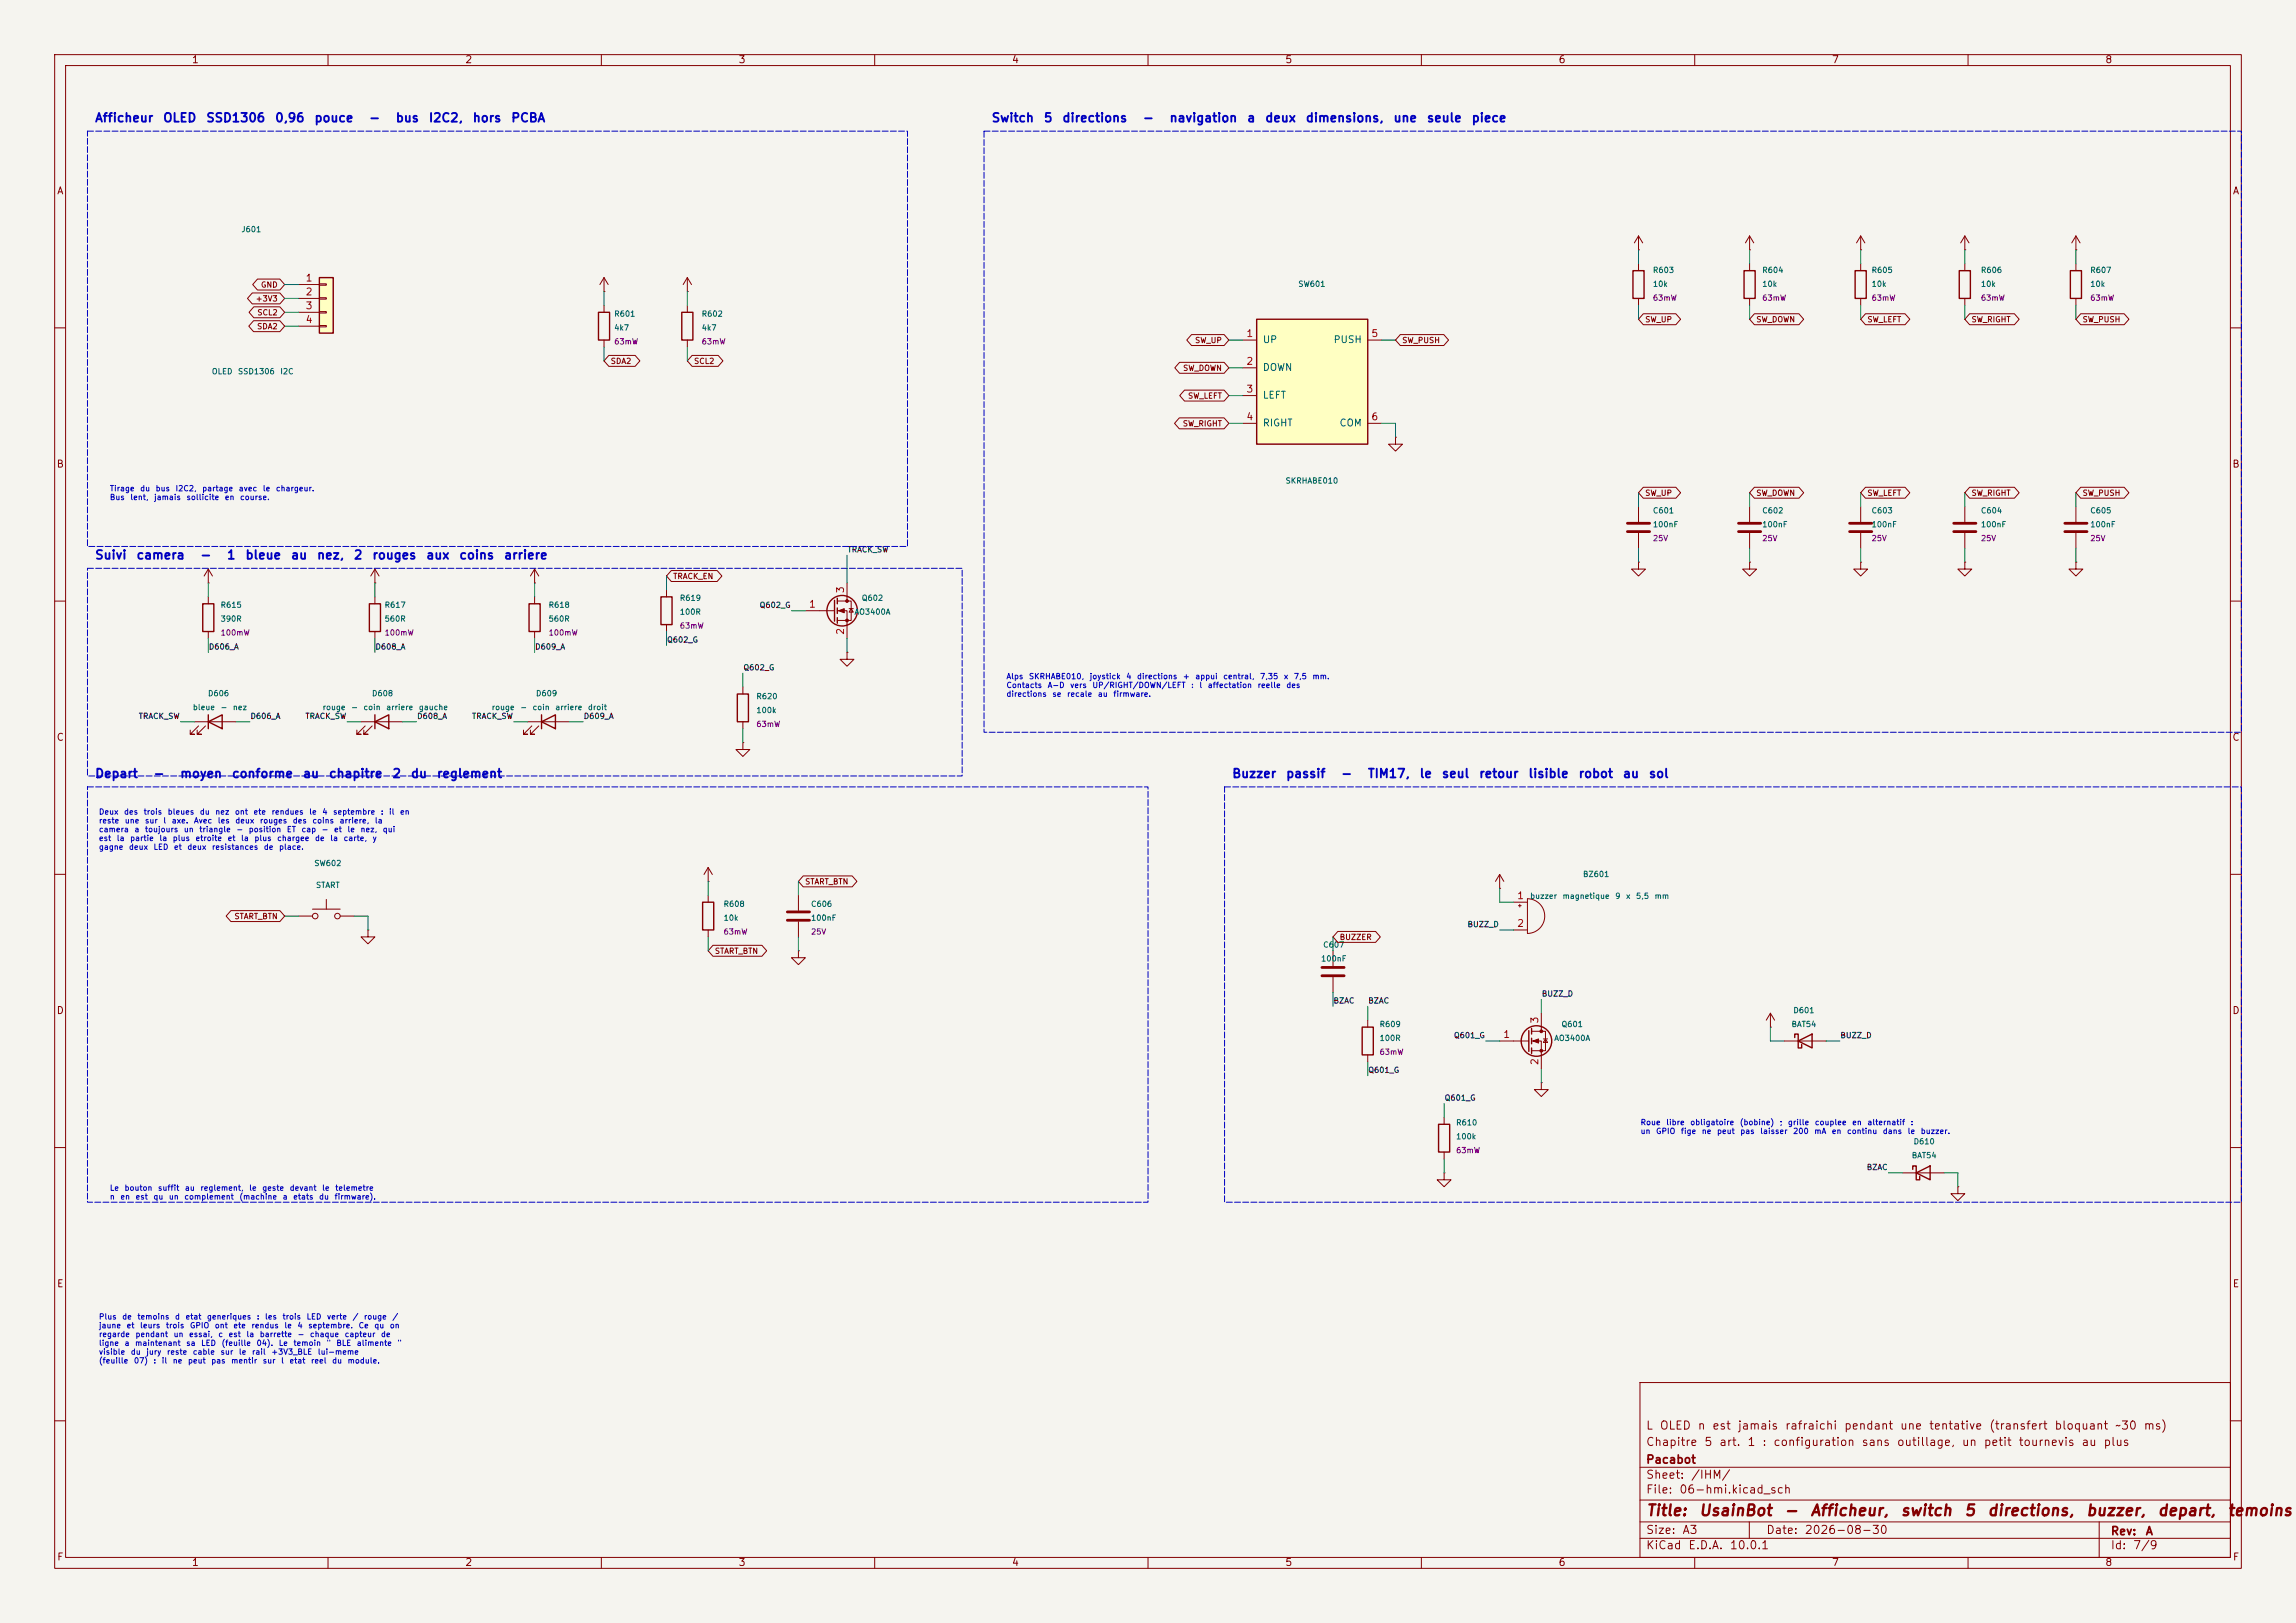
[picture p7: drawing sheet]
<svg xmlns="http://www.w3.org/2000/svg" width="420mm" height="297mm" viewBox="0 0 420 297" stroke-linecap="round" stroke-linejoin="round" font-family="sans-serif">
<defs><g id="words">
<g font-size="2" fill="#840000">
<text x="301" y="277.9">Title:</text>
<text x="310.6" y="277.9">UsainBot</text>
<text x="326.2" y="277.9">-</text>
<text x="331" y="277.9">Afficheur,</text>
<text x="347.5" y="277.9">switch</text>
<text x="359.2" y="277.9">5</text>
<text x="363.4" y="277.9">directions,</text>
<text x="381.4" y="277.9">buzzer,</text>
<text x="394.5" y="277.9">depart,</text>
<text x="407.3" y="277.9">temoins</text>
</g>
<g font-size="1.6" fill="#0000c2">
<text x="17.3" y="22.8">Afficheur</text>
<text x="29.7" y="22.8">OLED</text>
<text x="37.6" y="22.8">SSD1306</text>
<text x="50.2" y="22.8">0,96</text>
<text x="57.4" y="22.8">pouce</text>
<text x="67.4" y="22.8">-</text>
<text x="72.3" y="22.8">bus</text>
<text x="78.3" y="22.8">I2C2,</text>
<text x="86.3" y="22.8">hors</text>
<text x="93.4" y="22.8">PCBA</text>
<text x="181.3" y="22.8">Switch</text>
<text x="190.8" y="22.8">5</text>
<text x="194.2" y="22.8">directions</text>
<text x="208.9" y="22.8">-</text>
<text x="213.8" y="22.8">navigation</text>
<text x="228" y="22.8">a</text>
<text x="231.3" y="22.8">deux</text>
<text x="238.7" y="22.8">dimensions,</text>
<text x="254.8" y="22.8">une</text>
<text x="260.9" y="22.8">seule</text>
<text x="269.1" y="22.8">piece</text>
<text x="17.3" y="102.8">Suivi</text>
<text x="24.8" y="102.8">camera</text>
<text x="36.5" y="102.8">-</text>
<text x="41.4" y="102.8">1</text>
<text x="44.8" y="102.8">bleue</text>
<text x="53.1" y="102.8">au</text>
<text x="57.9" y="102.8">nez,</text>
<text x="64.6" y="102.8">2</text>
<text x="68" y="102.8">rouges</text>
<text x="77.8" y="102.8">aux</text>
<text x="83.9" y="102.8">coins</text>
<text x="92.1" y="102.8">arriere</text>
<text x="17.3" y="142.8">Depart</text>
<text x="27.9" y="142.8">-</text>
<text x="32.8" y="142.8">moyen</text>
<text x="42.3" y="142.8">conforme</text>
<text x="55.3" y="142.8">au</text>
<text x="60" y="142.8">chapitre</text>
<text x="71.7" y="142.8">2</text>
<text x="75" y="142.8">du</text>
<text x="79.8" y="142.8">reglement</text>
<text x="225.3" y="142.8">Buzzer</text>
<text x="235.1" y="142.8">passif</text>
<text x="245.2" y="142.8">-</text>
<text x="250.1" y="142.8">TIM17,</text>
<text x="259.6" y="142.8">le</text>
<text x="263.6" y="142.8">seul</text>
<text x="270.4" y="142.8">retour</text>
<text x="279.5" y="142.8">lisible</text>
<text x="288.6" y="142.8">robot</text>
<text x="296.7" y="142.8">au</text>
<text x="301.5" y="142.8">sol</text>
</g>
<g font-size="1.5" fill="#840000">
<text x="301" y="262">L</text>
<text x="303.5" y="262">OLED</text>
<text x="310.4" y="262">n</text>
<text x="313.1" y="262">est</text>
<text x="317.8" y="262">jamais</text>
<text x="326.4" y="262">rafraichi</text>
<text x="337.2" y="262">pendant</text>
<text x="347.4" y="262">une</text>
<text x="352.7" y="262">tentative</text>
<text x="363.8" y="262">(transfert</text>
<text x="375.7" y="262">bloquant</text>
<text x="386.8" y="262">~30</text>
<text x="392" y="262">ms)</text>
<text x="301" y="268.2">Pacabot</text>
<text x="301" y="265">Chapitre</text>
<text x="311.6" y="265">5</text>
<text x="314.4" y="265">art.</text>
<text x="319.5" y="265">1</text>
<text x="322.3" y="265">:</text>
<text x="324.3" y="265">configuration</text>
<text x="340.4" y="265">sans</text>
<text x="346.9" y="265">outillage,</text>
<text x="358.7" y="265">un</text>
<text x="362.8" y="265">petit</text>
<text x="369.1" y="265">tournevis</text>
<text x="380.6" y="265">au</text>
<text x="384.7" y="265">plus</text>
<text x="301" y="273.7">File:</text>
<text x="301" y="271">Sheet:</text>
<text x="307.1" y="273.7">06-hmi.kicad_sch</text>
<text x="309.2" y="271">/IHM/</text>
<text x="301" y="281.1">Size:</text>
<text x="307.6" y="281.1">A3</text>
<text x="323" y="281.1">Date:</text>
<text x="330" y="281.1">2026-08-30</text>
<text x="386" y="281.3">Rev:</text>
<text x="392.4" y="281.3">A</text>
<text x="301" y="283.9">KiCad</text>
<text x="308.7" y="283.9">E.D.A.</text>
<text x="316.3" y="283.9">10.0.1</text>
<text x="386" y="283.9">Id:</text>
<text x="390.1" y="283.9">7/9</text>
</g>
<g font-size="1.3" fill="#840000">
<text x="35" y="11.9">1</text>
<text x="85" y="11.9">2</text>
<text x="135" y="11.9">3</text>
<text x="185" y="11.9">4</text>
<text x="235" y="11.9">5</text>
<text x="285" y="11.9">6</text>
<text x="335" y="11.9">7</text>
<text x="385" y="11.9">8</text>
<text x="10.3" y="35.9">A</text>
<text x="408.3" y="35.9">A</text>
<text x="10.3" y="85.9">B</text>
<text x="408.2" y="85.9">B</text>
<text x="10.3" y="135.9">C</text>
<text x="408.2" y="135.9">C</text>
<text x="10.3" y="185.9">D</text>
<text x="408.2" y="185.9">D</text>
<text x="10.3" y="235.9">E</text>
<text x="408.3" y="235.9">E</text>
<text x="10.3" y="285.9">F</text>
<text x="35" y="286.9">1</text>
<text x="85" y="286.9">2</text>
<text x="135" y="286.9">3</text>
<text x="185" y="286.9">4</text>
<text x="235" y="286.9">5</text>
<text x="285" y="286.9">6</text>
<text x="335" y="286.9">7</text>
<text x="385" y="286.9">8</text>
<text x="408.3" y="285.9">F</text>
</g>
<g font-size="1.3" fill="#a90000">
<text x="55.8" y="51.8">1</text>
<text x="55.8" y="54.4">2</text>
<text x="55.8" y="56.9">3</text>
<text x="55.8" y="59.4">4</text>
<text x="227.9" y="62">1</text>
<text x="250.8" y="62">5</text>
<text x="227.9" y="67.1">2</text>
<text x="227.9" y="72.1">3</text>
<text x="227.9" y="77.2">4</text>
<text x="250.8" y="77.2">6</text>
<text x="147.9" y="111.5">1</text>
<text x="154.7" y="108.7" transform="rotate(-90 154.7 108.7)">3</text>
<text x="154.7" y="116.3" transform="rotate(-90 154.7 116.3)">2</text>
<text x="277.4" y="164.8">1</text>
<text x="277.4" y="169.9">2</text>
<text x="274.9" y="190.2">1</text>
<text x="281.7" y="187.4" transform="rotate(-90 281.7 187.4)">3</text>
<text x="281.7" y="195" transform="rotate(-90 281.7 195)">2</text>
</g>
<g font-size="1.3" fill="#006464">
<text x="230.9" y="63.1">UP</text>
<text x="243.8" y="63.1">PUSH</text>
<text x="230.9" y="68.2">DOWN</text>
<text x="230.9" y="73.3">LEFT</text>
<text x="230.9" y="78.3">RIGHT</text>
<text x="244.9" y="78.3">COM</text>
</g>
<g font-size="1" fill="#006464">
<text x="44.1" y="42.7">J601</text>
<text x="237.4" y="52.7">SW601</text>
<text x="302.3" y="52.7">10k</text>
<text x="302.3" y="50.2">R603</text>
<text x="322.3" y="52.7">10k</text>
<text x="322.3" y="50.2">R604</text>
<text x="342.3" y="52.7">10k</text>
<text x="342.3" y="50.2">R605</text>
<text x="362.3" y="52.7">10k</text>
<text x="362.3" y="50.2">R606</text>
<text x="382.3" y="52.7">10k</text>
<text x="382.3" y="50.2">R607</text>
<text x="112.3" y="58.2">R601</text>
<text x="128.3" y="58.2">R602</text>
<text x="112.3" y="60.7">4k7</text>
<text x="128.3" y="60.7">4k7</text>
<text x="38.7" y="68.7">OLED</text>
<text x="43.4" y="68.7">SSD1306</text>
<text x="51.2" y="68.7">I2C</text>
<text x="235.1" y="88.7">SKRHABE010</text>
<text x="302.3" y="94.2">C601</text>
<text x="322.3" y="94.2">C602</text>
<text x="342.3" y="94.2">C603</text>
<text x="362.3" y="94.2">C604</text>
<text x="382.3" y="94.2">C605</text>
<text x="302.3" y="96.7">100nF</text>
<text x="322.3" y="96.7">100nF</text>
<text x="342.3" y="96.7">100nF</text>
<text x="362.3" y="96.7">100nF</text>
<text x="382.3" y="96.7">100nF</text>
<text x="40.3" y="111.5">R615</text>
<text x="40.3" y="114">390R</text>
<text x="70.3" y="111.5">R617</text>
<text x="70.3" y="114">560R</text>
<text x="100.3" y="111.5">R618</text>
<text x="100.3" y="114">560R</text>
<text x="124.3" y="110.2">R619</text>
<text x="124.3" y="112.7">100R</text>
<text x="156.2" y="112.7">AO3400A</text>
<text x="157.5" y="110.2">Q602</text>
<text x="35.2" y="130.2">bleue</text>
<text x="37.9" y="127.6">D606</text>
<text x="40.2" y="130.2">-</text>
<text x="42.5" y="130.2">nez</text>
<text x="58.9" y="130.2">rouge</text>
<text x="64.1" y="130.2">-</text>
<text x="66.4" y="130.2">coin</text>
<text x="67.9" y="127.6">D608</text>
<text x="70.5" y="130.2">arriere</text>
<text x="76.5" y="130.2">gauche</text>
<text x="89.8" y="130.2">rouge</text>
<text x="95.1" y="130.2">-</text>
<text x="97.3" y="130.2">coin</text>
<text x="97.9" y="127.6">D609</text>
<text x="101.5" y="130.2">arriere</text>
<text x="107.4" y="130.2">droit</text>
<text x="138.3" y="130.7">100k</text>
<text x="138.3" y="128.2">R620</text>
<text x="57.4" y="158.7">SW602</text>
<text x="289.5" y="160.7">BZ601</text>
<text x="57.7" y="162.7">START</text>
<text x="132.3" y="166.2">R608</text>
<text x="148.3" y="166.2">C606</text>
<text x="279.8" y="164.7">buzzer</text>
<text x="285.7" y="164.7">magnetique</text>
<text x="295.4" y="164.7">9</text>
<text x="297.3" y="164.7">x</text>
<text x="299.2" y="164.7">5,5</text>
<text x="302.6" y="164.7">mm</text>
<text x="132.3" y="168.7">10k</text>
<text x="148.3" y="168.7">100nF</text>
<text x="241.9" y="173.6">C607</text>
<text x="241.6" y="176.2">100nF</text>
<text x="327.9" y="185.6">D601</text>
<text x="252.3" y="188.2">R609</text>
<text x="252.3" y="190.7">100R</text>
<text x="284.2" y="190.7">AO3400A</text>
<text x="285.5" y="188.2">Q601</text>
<text x="327.6" y="188.2">BAT54</text>
<text x="266.3" y="208.7">100k</text>
<text x="266.3" y="206.2">R610</text>
<text x="349.9" y="209.6">D610</text>
<text x="349.6" y="212.2">BAT54</text>
</g>
<g font-size="1" fill="#840000">
<text x="47.6" y="52.9">GND</text>
<text x="46.7" y="55.4">+3V3</text>
<text x="47" y="57.9">SCL2</text>
<text x="300.8" y="59.2">SW_UP</text>
<text x="321.2" y="59.2">SW_DOWN</text>
<text x="341.5" y="59.2">SW_LEFT</text>
<text x="360.5" y="59.2">SW_RIGHT</text>
<text x="380.9" y="59.2">SW_PUSH</text>
<text x="46.9" y="60.5">SDA2</text>
<text x="218.5" y="63">SW_UP</text>
<text x="256.4" y="63">SW_PUSH</text>
<text x="111.6" y="66.8">SDA2</text>
<text x="126.9" y="66.8">SCL2</text>
<text x="216.3" y="68.1">SW_DOWN</text>
<text x="217.2" y="73.2">SW_LEFT</text>
<text x="216.3" y="78.3">SW_RIGHT</text>
<text x="300.8" y="91">SW_UP</text>
<text x="321.2" y="91">SW_DOWN</text>
<text x="341.5" y="91">SW_LEFT</text>
<text x="360.5" y="91">SW_RIGHT</text>
<text x="380.9" y="91">SW_PUSH</text>
<text x="123" y="106.2">TRACK_EN</text>
<text x="147.2" y="162.1">START_BTN</text>
<text x="42.8" y="168.4">START_BTN</text>
<text x="245" y="172.3">BUZZER</text>
<text x="130.7" y="174.8">START_BTN</text>
</g>
<g font-size="1" fill="#840084">
<text x="302.3" y="55.3">63mW</text>
<text x="322.3" y="55.3">63mW</text>
<text x="342.3" y="55.3">63mW</text>
<text x="362.3" y="55.3">63mW</text>
<text x="382.3" y="55.3">63mW</text>
<text x="112.3" y="63.3">63mW</text>
<text x="128.3" y="63.3">63mW</text>
<text x="302.3" y="99.3">25V</text>
<text x="322.3" y="99.3">25V</text>
<text x="342.3" y="99.3">25V</text>
<text x="362.3" y="99.3">25V</text>
<text x="382.3" y="99.3">25V</text>
<text x="40.3" y="116.5">100mW</text>
<text x="70.3" y="116.5">100mW</text>
<text x="100.3" y="116.5">100mW</text>
<text x="124.3" y="115.3">63mW</text>
<text x="138.3" y="133.3">63mW</text>
<text x="132.3" y="171.3">63mW</text>
<text x="148.3" y="171.3">25V</text>
<text x="252.3" y="193.3">63mW</text>
<text x="266.3" y="211.3">63mW</text>
</g>
<g font-size="1" fill="#0000c2">
<text x="20" y="90.1">Tirage</text>
<text x="20" y="91.7">Bus</text>
<text x="23.7" y="91.7">lent,</text>
<text x="25.5" y="90.1">du</text>
<text x="28.1" y="91.7">jamais</text>
<text x="28.4" y="90.1">bus</text>
<text x="32" y="90.1">I2C2,</text>
<text x="34" y="91.7">sollicite</text>
<text x="36.9" y="90.1">partage</text>
<text x="41" y="91.7">en</text>
<text x="43.6" y="90.1">avec</text>
<text x="43.8" y="91.7">course.</text>
<text x="48" y="90.1">le</text>
<text x="50.4" y="90.1">chargeur.</text>
<text x="184" y="124.5">Alps</text>
<text x="188.1" y="124.5">SKRHABE010,</text>
<text x="199.2" y="124.5">joystick</text>
<text x="205.9" y="124.5">4</text>
<text x="207.9" y="124.5">directions</text>
<text x="216.3" y="124.5">+</text>
<text x="218.5" y="124.5">appui</text>
<text x="223.7" y="124.5">central,</text>
<text x="230.4" y="124.5">7,35</text>
<text x="234.7" y="124.5">x</text>
<text x="236.6" y="124.5">7,5</text>
<text x="240" y="124.5">mm.</text>
<text x="184" y="126.1">Contacts</text>
<text x="184" y="127.7">directions</text>
<text x="191.5" y="126.1">A-D</text>
<text x="192.4" y="127.7">se</text>
<text x="195.1" y="127.7">recale</text>
<text x="195.7" y="126.1">vers</text>
<text x="199.7" y="126.1">UP/RIGHT/DOWN/LEFT</text>
<text x="200.7" y="127.7">au</text>
<text x="203.6" y="127.7">firmware.</text>
<text x="217.8" y="126.1">:</text>
<text x="219.3" y="126.1">l</text>
<text x="220.8" y="126.1">affectation</text>
<text x="229.9" y="126.1">reelle</text>
<text x="235.2" y="126.1">des</text>
<text x="18" y="149.3">Deux</text>
<text x="22.6" y="149.3">des</text>
<text x="26.2" y="149.3">trois</text>
<text x="30.6" y="149.3">bleues</text>
<text x="36.5" y="149.3">du</text>
<text x="39.3" y="149.3">nez</text>
<text x="42.9" y="149.3">ont</text>
<text x="46.3" y="149.3">ete</text>
<text x="49.6" y="149.3">rendues</text>
<text x="56.5" y="149.3">le</text>
<text x="58.9" y="149.3">4</text>
<text x="60.8" y="149.3">septembre</text>
<text x="69.6" y="149.3">:</text>
<text x="71.1" y="149.3">il</text>
<text x="73.1" y="149.3">en</text>
<text x="18" y="150.9">reste</text>
<text x="18" y="152.5">camera</text>
<text x="18" y="154.1">est</text>
<text x="18" y="155.8">gagne</text>
<text x="21.3" y="154.1">la</text>
<text x="22.7" y="150.9">une</text>
<text x="23.5" y="155.8">deux</text>
<text x="23.7" y="154.1">partie</text>
<text x="24.5" y="152.5">a</text>
<text x="26.4" y="150.9">sur</text>
<text x="26.4" y="152.5">toujours</text>
<text x="28" y="155.8">LED</text>
<text x="29.1" y="154.1">la</text>
<text x="29.8" y="150.9">l</text>
<text x="31.3" y="150.9">axe.</text>
<text x="31.5" y="154.1">plus</text>
<text x="31.7" y="155.8">et</text>
<text x="33.5" y="152.5">un</text>
<text x="34.2" y="155.8">deux</text>
<text x="35.4" y="150.9">Avec</text>
<text x="35.7" y="154.1">etroite</text>
<text x="36.4" y="152.5">triangle</text>
<text x="38.7" y="155.8">resistances</text>
<text x="39.7" y="150.9">les</text>
<text x="41.5" y="154.1">et</text>
<text x="42.9" y="150.9">deux</text>
<text x="43.1" y="152.5">-</text>
<text x="44" y="154.1">la</text>
<text x="45.4" y="152.5">position</text>
<text x="46.4" y="154.1">plus</text>
<text x="47.4" y="150.9">rouges</text>
<text x="48.2" y="155.8">de</text>
<text x="50.6" y="154.1">chargee</text>
<text x="50.9" y="155.8">place.</text>
<text x="52.4" y="152.5">ET</text>
<text x="53.5" y="150.9">des</text>
<text x="55.1" y="152.5">cap</text>
<text x="57" y="150.9">coins</text>
<text x="57.5" y="154.1">de</text>
<text x="58.7" y="152.5">-</text>
<text x="60.3" y="154.1">la</text>
<text x="61" y="152.5">et</text>
<text x="62" y="150.9">arriere,</text>
<text x="62.8" y="154.1">carte,</text>
<text x="63.4" y="152.5">le</text>
<text x="65.8" y="152.5">nez,</text>
<text x="68.1" y="154.1">y</text>
<text x="68.5" y="150.9">la</text>
<text x="69.9" y="152.5">qui</text>
<text x="300" y="206.1">Roue</text>
<text x="300" y="207.8">un</text>
<text x="302.8" y="207.8">GPIO</text>
<text x="304.7" y="206.1">libre</text>
<text x="307.4" y="207.8">fige</text>
<text x="309.1" y="206.1">obligatoire</text>
<text x="311.2" y="207.8">ne</text>
<text x="314" y="207.8">peut</text>
<text x="318.2" y="206.1">(bobine)</text>
<text x="318.2" y="207.8">pas</text>
<text x="321.9" y="207.8">laisser</text>
<text x="325.5" y="206.1">;</text>
<text x="327" y="206.1">grille</text>
<text x="327.9" y="207.8">200</text>
<text x="331.8" y="207.8">mA</text>
<text x="331.9" y="206.1">couplee</text>
<text x="335" y="207.8">en</text>
<text x="337.8" y="207.8">continu</text>
<text x="338.7" y="206.1">en</text>
<text x="341.5" y="206.1">alternatif</text>
<text x="344.3" y="207.8">dans</text>
<text x="348.8" y="207.8">le</text>
<text x="349.4" y="206.1">:</text>
<text x="351.2" y="207.8">buzzer.</text>
<text x="20" y="218.1">Le</text>
<text x="20" y="219.8">n</text>
<text x="21.9" y="219.8">en</text>
<text x="22.7" y="218.1">bouton</text>
<text x="24.7" y="219.8">est</text>
<text x="28" y="219.8">qu</text>
<text x="28.8" y="218.1">suffit</text>
<text x="30.8" y="219.8">un</text>
<text x="33.6" y="219.8">complement</text>
<text x="33.7" y="218.1">au</text>
<text x="36.6" y="218.1">reglement,</text>
<text x="43.7" y="219.8">(machine</text>
<text x="45.5" y="218.1">le</text>
<text x="47.9" y="218.1">geste</text>
<text x="51.6" y="219.8">a</text>
<text x="52.9" y="218.1">devant</text>
<text x="53.5" y="219.8">etats</text>
<text x="58.3" y="219.8">du</text>
<text x="58.8" y="218.1">le</text>
<text x="61.1" y="219.8">firmware).</text>
<text x="61.2" y="218.1">telemetre</text>
<text x="18" y="241.7">Plus</text>
<text x="18" y="243.3">jaune</text>
<text x="18" y="244.9">regarde</text>
<text x="22.3" y="241.7">de</text>
<text x="23.1" y="243.3">et</text>
<text x="24.7" y="244.9">pendant</text>
<text x="25" y="241.7">temoins</text>
<text x="25.5" y="243.3">leurs</text>
<text x="30.2" y="243.3">trois</text>
<text x="31.7" y="244.9">un</text>
<text x="31.9" y="241.7">d</text>
<text x="33.8" y="241.7">etat</text>
<text x="34.5" y="244.9">essai,</text>
<text x="34.6" y="243.3">GPIO</text>
<text x="37.8" y="241.7">generiques</text>
<text x="39.2" y="243.3">ont</text>
<text x="39.8" y="244.9">c</text>
<text x="41.7" y="244.9">est</text>
<text x="42.6" y="243.3">ete</text>
<text x="45" y="244.9">la</text>
<text x="45.9" y="243.3">rendus</text>
<text x="46.9" y="241.7">:</text>
<text x="47.4" y="244.9">barrette</text>
<text x="48.4" y="241.7">les</text>
<text x="51.6" y="241.7">trois</text>
<text x="51.9" y="243.3">le</text>
<text x="54.3" y="243.3">4</text>
<text x="54.3" y="244.9">-</text>
<text x="56" y="241.7">LED</text>
<text x="56.3" y="243.3">septembre.</text>
<text x="56.6" y="244.9">chaque</text>
<text x="59.7" y="241.7">verte</text>
<text x="63" y="244.9">capteur</text>
<text x="64.4" y="241.7">/</text>
<text x="65.5" y="243.3">Ce</text>
<text x="66.5" y="241.7">rouge</text>
<text x="68.4" y="243.3">qu</text>
<text x="69.6" y="244.9">de</text>
<text x="71.2" y="243.3">on</text>
<text x="71.7" y="241.7">/</text>
<text x="18" y="246.5">ligne</text>
<text x="18" y="248.1">visible</text>
<text x="18" y="249.8">(feuille</text>
<text x="22.7" y="246.5">a</text>
<text x="23.8" y="248.1">du</text>
<text x="24.4" y="249.8">07)</text>
<text x="24.6" y="246.5">maintenant</text>
<text x="26.7" y="248.1">jury</text>
<text x="28" y="249.8">:</text>
<text x="29.5" y="249.8">il</text>
<text x="30.4" y="248.1">reste</text>
<text x="31.5" y="249.8">ne</text>
<text x="34" y="246.5">sa</text>
<text x="34.3" y="249.8">peut</text>
<text x="35.2" y="248.1">cable</text>
<text x="36.7" y="246.5">LED</text>
<text x="38.5" y="249.8">pas</text>
<text x="40.2" y="248.1">sur</text>
<text x="40.4" y="246.5">(feuille</text>
<text x="42.2" y="249.8">mentir</text>
<text x="43.6" y="248.1">le</text>
<text x="46" y="248.1">rail</text>
<text x="46.8" y="246.5">04).</text>
<text x="48" y="249.8">sur</text>
<text x="49.5" y="248.1">+3V3_BLE</text>
<text x="50.9" y="246.5">Le</text>
<text x="51.3" y="249.8">l</text>
<text x="52.9" y="249.8">etat</text>
<text x="53.6" y="246.5">temoin</text>
<text x="56.8" y="249.8">reel</text>
<text x="58" y="248.1">lui-meme</text>
<text x="59.6" y="246.5">&quot;</text>
<text x="60.7" y="249.8">du</text>
<text x="61.4" y="246.5">BLE</text>
<text x="63.5" y="249.8">module.</text>
<text x="65.2" y="246.5">alimente</text>
<text x="72.6" y="246.5">&quot;</text>
</g>
<g font-size="1" fill="#0f0f0f">
<text x="154.9" y="101.3">TRACK_SW</text>
<text x="138.9" y="111.5">Q602_G</text>
<text x="38.1" y="119.1">D606_A</text>
<text x="68.6" y="119.1">D608_A</text>
<text x="97.8" y="119.1">D609_A</text>
<text x="121.9" y="117.8">Q602_G</text>
<text x="135.9" y="122.9">Q602_G</text>
<text x="25.3" y="131.8">TRACK_SW</text>
<text x="45.7" y="131.8">D606_A</text>
<text x="55.8" y="131.8">TRACK_SW</text>
<text x="76.2" y="131.8">D608_A</text>
<text x="86.2" y="131.8">TRACK_SW</text>
<text x="106.7" y="131.8">D609_A</text>
<text x="268.3" y="169.9">BUZZ_D</text>
<text x="243.8" y="183.9">BZAC</text>
<text x="250.2" y="183.9">BZAC</text>
<text x="281.9" y="182.6">BUZZ_D</text>
<text x="265.9" y="190.2">Q601_G</text>
<text x="336.5" y="190.2">BUZZ_D</text>
<text x="250.2" y="196.6">Q601_G</text>
<text x="264.2" y="201.7">Q601_G</text>
<text x="341.4" y="214.4">BZAC</text>
</g>
</g></defs>
<path d="M0 0h420v297h-420z" fill="#f5f4ef" stroke="#f5f4ef" stroke-width=".18"/>
<g fill="none" stroke="#840000" stroke-width=".18">
<path d="M10 10h400v277h-400zM12 12h396v273h-396zM60 10v2M110 10v2M160 10v2M210 10v2M260 10v2M310 10v2M360 10v2M379.7 45.7h.1M379.7 43.2l-.7 1.3M379.7 43.2l.8 1.3"/>
<path d="M379.7 43.2v2.5M10 60h2M408 60h2M10 110h2M38.1 109.2v1.3M38.1 115.6v1.2M97.8 106.7h.1M97.8 104.1l-.8 1.3M97.8 104.1l.8 1.3M97.8 104.1v2.6M121.9 108v1.2M121.9 114.3v1.3"/>
<path d="M154.9 119.4v1.3h1.3l-1.3 1.2-1.2-1.2h1.2M154.9 119.4h.1M408 110h2M35.6 132.1h7.6M36.3 132.8l-1.5 1.6h.8h-.8v-.8M37.6 132.8l-1.5 1.6h.7h-.7v-.8M10 160h2M129.5 158.8v2.5M129.5 158.8l-.7 1.2M129.5 158.8l.8 1.2M408 160h2M129.5 161.3h.1"/>
<path d="M129.5 163.8v1.3M129.5 170.2v1.3M243.8 174v2.8M243.8 178.8v2.8M10 210h2M408 210h2M300 253h108v32h-108zM10 260h2M300 278.5h108M300 274.5h108M300 268.5h108M320 278.5v3"/>
<path d="M384 278.5v6.5M408 260h2M60 285v2M110 285v2M160 285v2M210 285v2M260 285v2M300 281.5h108M310 285v2M360 285v2"/>
</g>
<path d="M37.1 110.5h2v5.1h-2zM120.9 109.2h2v5.1h-2zM38.1 132.1l2.5-1.3v2.6zM38.1 130.8v2.6M128.5 165.1h2.1v5.1h-2.1z" fill="none" stroke="#840000" stroke-width=".25"/>
<path d="M241.8 177h4.1M241.8 178.6h4.1" fill="none" stroke="#840000" stroke-width=".51"/>
<path d="M58.4 50.8h2.6v10.2h-2.6z" fill="#ffffc2"/>
<g fill="none" stroke="#840000" stroke-width=".25">
<path d="M58.4 50.8h2.6v10.2h-2.6zM109.5 57.2h2v5h-2zM124.7 57.2h2v5h-2zM319 49.5h2.1v5.1h-2.1zM339.3 49.5h2.1v5.1h-2.1zM152.7 109.9v3.8M153.2 109.5v1M153.2 111.3v1M153.2 113v1M68.6 132.1l2.5-1.3v2.6zM68.6 130.8v2.6"/>
<circle cx="154.1" cy="111.8" r="2.79"/>
</g>
<g fill="none" stroke="#840000" stroke-width=".18">
<path d="M54.6 52.1h3.8M54.6 54.6h3.8M54.6 57.2h3.8M54.6 59.7h3.8M58.4 51.9h1.3v.3h-1.3zM58.4 54.5h1.3v.2h-1.3zM58.4 57h1.3v.3h-1.3zM58.4 59.6h1.3v.2h-1.3zM110.5 53.3h.1M110.5 50.8v2.5M110.5 55.9v1.3M110.5 50.8l-.8 1.3"/>
<path d="M110.5 50.8l.8 1.3M125.7 53.3h.1M125.7 50.8v2.5M125.7 55.9v1.3M125.7 50.8l-.7 1.3M125.7 50.8l.8 1.3M320 45.7h.1M320 43.2v2.5M320 48.3v1.2M320 54.6v1.3M320 43.2l-.7 1.3M320 43.2l.8 1.3"/>
<path d="M340.4 45.7h.1M340.4 43.2v2.5M340.4 48.3v1.2M340.4 54.6v1.3M340.4 43.2l-.8 1.3M340.4 43.2l.7 1.3M110.5 62.2v1.3M125.7 62.2v1.3M255.3 80v1.3h1.2l-1.2 1.3-1.3-1.3h1.3M255.3 80h.1M320 92.7v2.8M320 97.5v2.8"/>
<path d="M340.4 92.7v2.8M340.4 97.5v2.8M359.4 92.7v2.8M359.4 97.5v2.8M379.7 92.7v2.8M379.7 97.5v2.8M68.6 106.7h.1M68.6 104.1l-.8 1.3M68.6 104.1l.7 1.3M68.6 104.1v2.6M147.3 111.8h5.4M153.2 110h2.5v3.5h-2.5"/>
<path d="M153.2 111.8h1.7v5M154.9 106.7v3.3M155.3 111.4h.8M155.7 111.4l.4 .6h-.8zM299.7 102.9v1.2h1.3l-1.3 1.3-1.3-1.3h1.3M299.7 102.9h.1M320 102.9v1.2h1.3l-1.3 1.3-1.2-1.3h1.2M320 102.9h.1M340.4 102.9v1.2h1.2l-1.2 1.3-1.3-1.3h1.3M340.4 102.9h.1M359.4 102.9v1.2h1.3l-1.3 1.3-1.3-1.3h1.3M359.4 102.9h.1"/>
<path d="M66 132.1h7.7M66.8 132.8l-1.5 1.6h.7h-.7v-.8M68.1 132.8l-1.6 1.6h.8h-.8v-.8M135.9 135.9v1.3h1.3l-1.3 1.2-1.3-1.2h1.3M135.9 135.9h.1M54.6 167.6h2.5M57.1 166.4h5.1M59.7 164.6v1.8M62.2 167.6h2.6M67.3 170.2v1.3h1.3l-1.3 1.2-1.3-1.2h1.3M67.3 170.2h.1M146 174v1.3h1.3l-1.3 1.2-1.2-1.2h1.2"/>
<path d="M146 174h.1"/>
<circle cx="57.7" cy="167.6" r=".51"/>
<circle cx="61.7" cy="167.6" r=".51"/>
</g>
<path d="M318 95.8h4.1M318 97.3h4.1M338.3 95.8h4.1M338.3 97.3h4.1M357.4 95.8h4M357.4 97.3h4M377.7 95.8h4.1M377.7 97.3h4.1" fill="none" stroke="#840000" stroke-width=".51"/>
<g fill="#840000" stroke="#840000" stroke-width=".18">
<path d="M153.4 111.8l1-.4v.7z"/>
<circle cx="154.9" cy="110" r=".25"/>
<circle cx="154.9" cy="113.5" r=".25"/>
</g>
<path d="M229.9 58.4h20.3v22.9h-20.3z" fill="#ffffc2"/>
<g fill="none" stroke="#840000" stroke-width=".25">
<path d="M229.9 58.4h20.3v22.9h-20.3zM298.7 49.5h2v5.1h-2zM358.4 49.5h2v5.1h-2zM378.7 49.5h2v5.1h-2zM67.6 110.5h2v5.1h-2zM96.8 110.5h2v5.1h-2zM99.1 132.1l2.5-1.3v2.6zM99.1 130.8v2.6M134.9 127h2v5.1h-2zM249.2 188h2v5h-2zM279.7 188.6v3.8M280.2 188.2v1"/>
<path d="M280.2 190v1M280.2 191.8v1M328.3 189.9v-.7h.6v2.6h.7v-.7M328.9 190.5l2.6-1.3v2.6zM263.1 205.7h2.1v5.1h-2.1zM349.9 214v-.6h.6v2.5h.7v-.6M350.5 214.6l2.6-1.2v2.5z"/>
<circle cx="281.1" cy="190.5" r="2.79"/>
</g>
<g fill="none" stroke="#840000" stroke-width=".18">
<path d="M46.1 53.6h5.1l.9 1-.9 1h-5.1l-.8-1zM46.4 58.7h4.8l.9 1-.9 1h-4.8l-.9-1zM46.4 56.1h4.8l.9 1.1-.9 1h-4.8l-.8-1zM47.1 51.1h4.1l.9 1-.9 1h-4.1l-.9-1zM299.7 45.7h.1M299.7 43.2v2.5M299.7 48.3v1.2M299.7 54.6v1.3M299.7 43.2l-.7 1.3M299.7 43.2l.8 1.3M300.6 57.4h6l.8 1-.8 1h-6l-.9-1zM320.9 57.4h8.2l.8 1-.8 1h-8.2l-.9-1z"/>
<path d="M341.2 57.4h7.3l.9 1-.9 1h-7.3l-.8-1zM359.4 45.7h.1M359.4 43.2l-.8 1.3M359.4 43.2l.8 1.3M359.4 43.2v2.5M359.4 48.3v1.2M359.4 54.6v1.3M360.3 57.4h8.2l.9 1-.9 1h-8.2l-.9-1zM379.7 48.3v1.2M379.7 54.6v1.3M380.6 57.4h8l.8 1-.8 1h-8l-.9-1zM111.4 65h4.8l.9 1-.9 1h-4.8l-.9-1z"/>
<path d="M126.6 65h4.8l.8 1-.8 1h-4.8l-.9-1zM215.7 76.5h8.2l.9 1-.9 1h-8.2l-.9-1zM215.8 66.3h8.1l.9 1-.9 1h-8.1l-.9-1zM216.7 71.4h7.2l.9 1-.9 1h-7.2l-.9-1zM218 61.2h5.9l.9 1-.9 1h-5.9l-.9-1zM227.3 62.2h2.6M227.3 67.3h2.6M227.3 72.4h2.6M227.3 77.5h2.6M250.2 62.2h2.5M250.2 77.5h2.5M256.1 61.2h8l.9 1-.9 1h-8l-.8-1z"/>
<path d="M299.7 92.7v2.8M299.7 97.5v2.8M300.6 89.2h6l.8 1-.8 1h-6l-.9-1zM320.9 89.2h8.2l.8 1-.8 1h-8.2l-.9-1zM341.2 89.2h7.3l.9 1-.9 1h-7.3l-.8-1zM360.3 89.2h8.2l.9 1-.9 1h-8.2l-.9-1zM380.6 89.2h8l.8 1-.8 1h-8l-.9-1zM38.1 106.7h.1M38.1 104.1l-.8 1.3M38.1 104.1l.8 1.3M38.1 104.1v2.6M68.6 109.2v1.3"/>
<path d="M68.6 115.6v1.2M97.8 109.2v1.3M97.8 115.6v1.2M122.8 104.4h8.4l.9 1-.9 1h-8.4l-.9-1zM379.7 102.9v1.2h1.3l-1.3 1.3-1.2-1.3h1.2M379.7 102.9h.1M96.5 132.1h7.6M97.3 132.8l-1.5 1.6h.7h-.7v-.8M98.6 132.8l-1.6 1.6h.8h-.8v-.8M135.9 125.7v1.3M135.9 132.1v1.3M42.2 166.6h9l.9 1-.9 1h-9l-.8-1z"/>
<path d="M130.4 173h9l.8 1-.8 1h-9l-.9-1zM146 163.8v2.8M146 168.7v2.8M146.9 160.3h9l.9 1-.9 1h-9l-.9-1zM244.7 170.4h6.9l.9 1.1-.9 1h-6.9l-.9-1zM274.3 162.6h.1M274.3 160l-.7 1.3M274.3 160l.8 1.3M274.3 160v2.6M276.9 165.1h2.5M276.9 170.2h2.5M277.7 165.7h.6"/>
<path d="M278 165.5v.5M279.4 164.5a3.2 3.2 0 0 1 3.2 3.1 3.2 3.2 0 0 1-3.2 3.2zM250.2 186.7v1.3M250.2 193v1.3M274.3 190.5h5.4M280.2 188.7h2.5v3.6h-2.5M280.2 190.5h1.7v5.1M281.9 198.1v1.3h1.3l-1.3 1.3-1.2-1.3h1.2M281.9 198.1h.1M281.9 185.4v3.3M282.3 190.1h.8M282.7 190.1l.4 .7h-.8z"/>
<path d="M323.8 188h.1M323.8 185.4l-.7 1.3M323.8 185.4l.8 1.3M323.8 185.4v2.6M326.4 190.5h7.6M264.2 214.6v1.3h1.2l-1.2 1.3-1.3-1.3h1.3M264.2 214.6h.1M264.2 204.5v1.2M264.2 210.8v1.3M348 214.6h7.6M358.1 217.2v1.2h1.3l-1.3 1.3-1.2-1.3h1.2M358.1 217.2h.1"/>
</g>
<path d="M297.7 95.8h4.1M297.7 97.3h4.1M144 166.9h4.1M144 168.4h4.1" fill="none" stroke="#840000" stroke-width=".51"/>
<g fill="#840000" stroke="#840000" stroke-width=".18">
<path d="M280.4 190.5l1-.4v.8z"/>
<circle cx="281.9" cy="188.7" r=".25"/>
<circle cx="281.9" cy="192.3" r=".25"/>
</g>
<g fill="none" stroke="#009600" stroke-width=".18">
<path d="M52.1 54.6h2.5M52.1 52.1h2.5M52.1 59.7h2.5M52.1 57.2h2.5M110.5 53.3v2.6M125.7 53.3v2.6M299.7 45.7v2.6M299.7 55.9v2.5M320 45.7v2.6M320 55.9v2.5M340.4 45.7v2.6M340.4 55.9v2.5"/>
<path d="M359.4 45.7v2.6M359.4 55.9v2.5M379.7 45.7v2.6M379.7 55.9v2.5M110.5 63.5v2.5M125.7 63.5v2.5M224.8 77.5h2.5M224.8 67.3h2.5M224.8 72.4h2.5M224.8 62.2h2.5M252.7 77.5h2.6v2.5M252.7 62.2h2.6"/>
<path d="M299.7 90.2v2.5M320 90.2v2.5M340.4 90.2v2.5M359.4 90.2v2.5M379.7 90.2v2.5M38.1 106.7v2.5M38.1 116.8v2.6M68.6 106.7v2.5M68.6 116.8v2.6M97.8 106.7v2.5M97.8 116.8v2.6M121.9 105.4v2.6"/>
<path d="M121.9 115.6v2.5M144.8 111.8h2.5M154.9 101.6v5.1M154.9 116.8v2.6M299.7 100.3v2.6M320 100.3v2.6M340.4 100.3v2.6M359.4 100.3v2.6M379.7 100.3v2.6M33 132.1h2.6M43.2 132.1h2.5M63.5 132.1h2.5"/>
<path d="M73.7 132.1h2.5M94 132.1h2.5M104.1 132.1h2.6M135.9 123.2v2.5M135.9 133.4v2.5M52.1 167.6h2.5M64.8 167.6h2.5v2.6M129.5 161.3v2.5M129.5 171.5v2.5M146 161.3v2.5M146 171.5v2.5M243.8 171.5v2.5"/>
<path d="M274.3 162.6v2.5h2.6M274.3 170.2h2.6M243.8 181.6v2.6M250.2 184.2v2.5M250.2 194.3v2.6M271.8 190.5h2.5M281.9 182.9v2.5M281.9 195.6v2.5M323.8 188v2.5h2.6M334 190.5h2.5M264.2 201.9v2.6M264.2 212.1v2.5"/>
<path d="M345.4 214.6h2.6M355.6 214.6h2.5v2.6"/>
</g>
<path d="M16 24h150v76h-150zM180 24h230v110h-230zM16 104h160v38h-160zM16 144h194v76h-194zM224 144h186v76h-186z" fill="none" stroke="#0000c2" stroke-width=".18" stroke-dasharray="1.1 .4"/>
<use href="#words"/>
</svg>
